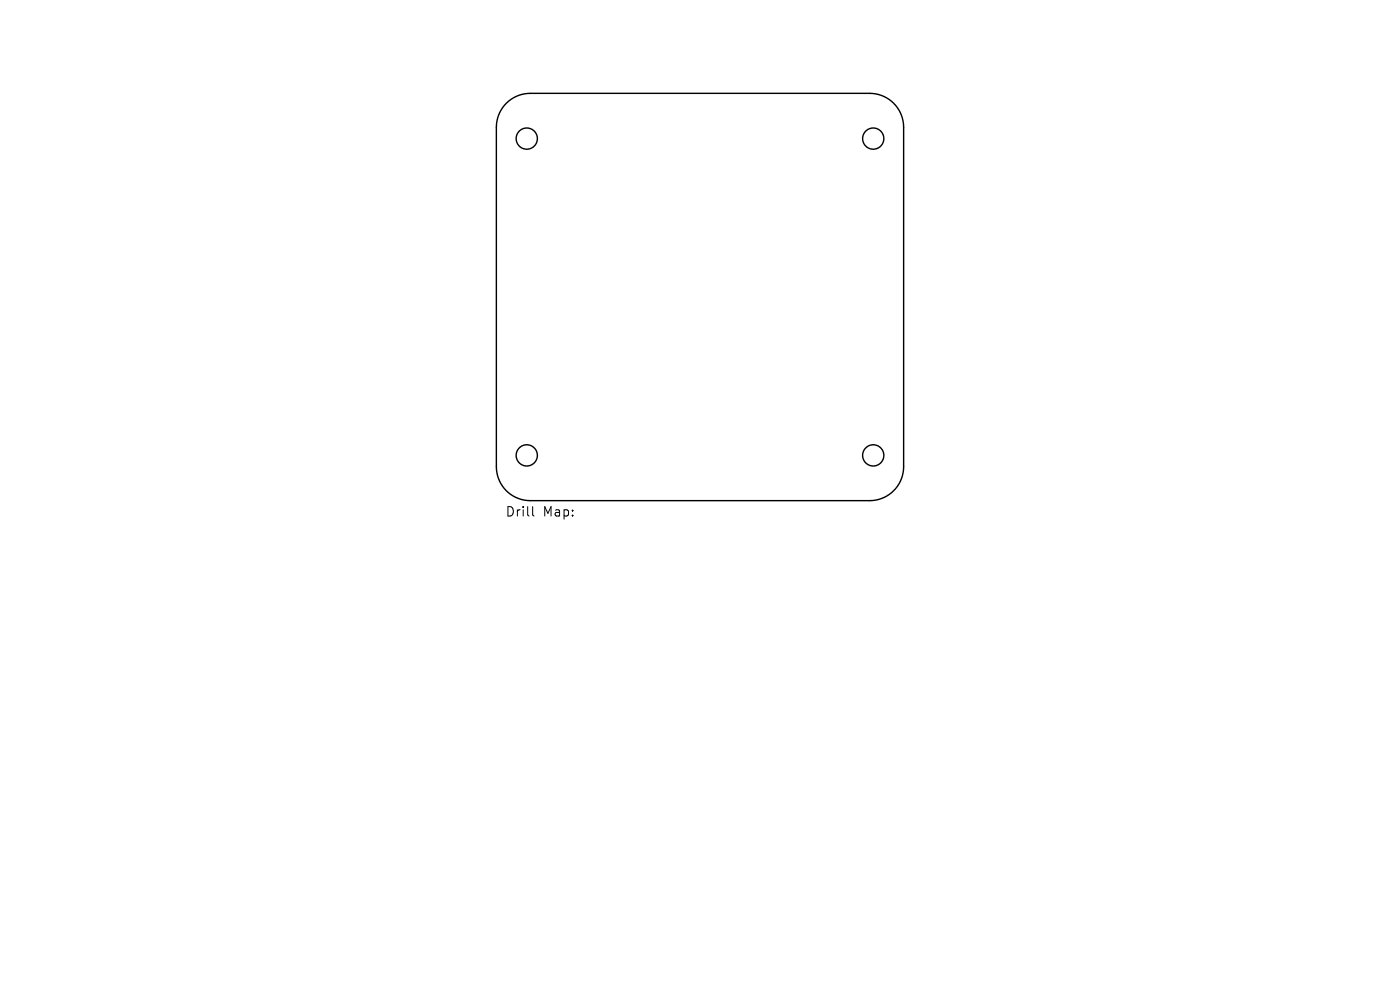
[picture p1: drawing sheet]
<svg xmlns="http://www.w3.org/2000/svg" width="297mm" height="210mm" viewBox="0 0 297 210" stroke-linecap="round" stroke-linejoin="round" font-family="sans-serif">
<defs><g id="words">
<g font-size="2.8">
<text x="107.2" y="109.9">Drill</text>
<text x="115.2" y="109.9">Map:</text>
</g>
</g></defs>
<g fill="none" stroke="#000" stroke-width=".3">
<path d="M107.4 21.9a7.2 7.2 0 0 1 5.1-2.1h72a7.2 7.2 0 0 1 7.2 7.2v72a7.2 7.2 0 0 1-7.2 7.2h-72a7.2 7.2 0 0 1-7.2-7.2v-72a7.2 7.2 0 0 1 2.1-5.1z"/>
<circle cx="111.8" cy="29.4" r="2.25"/>
<circle cx="185.3" cy="29.4" r="2.25"/>
<circle cx="111.8" cy="96.6" r="2.25"/>
<circle cx="185.3" cy="96.6" r="2.25"/>
</g>
<path d="M113 107.5v1.7l.3 .3" fill="none" stroke="#000" stroke-width=".21"/>
<use href="#words"/>
</svg>
